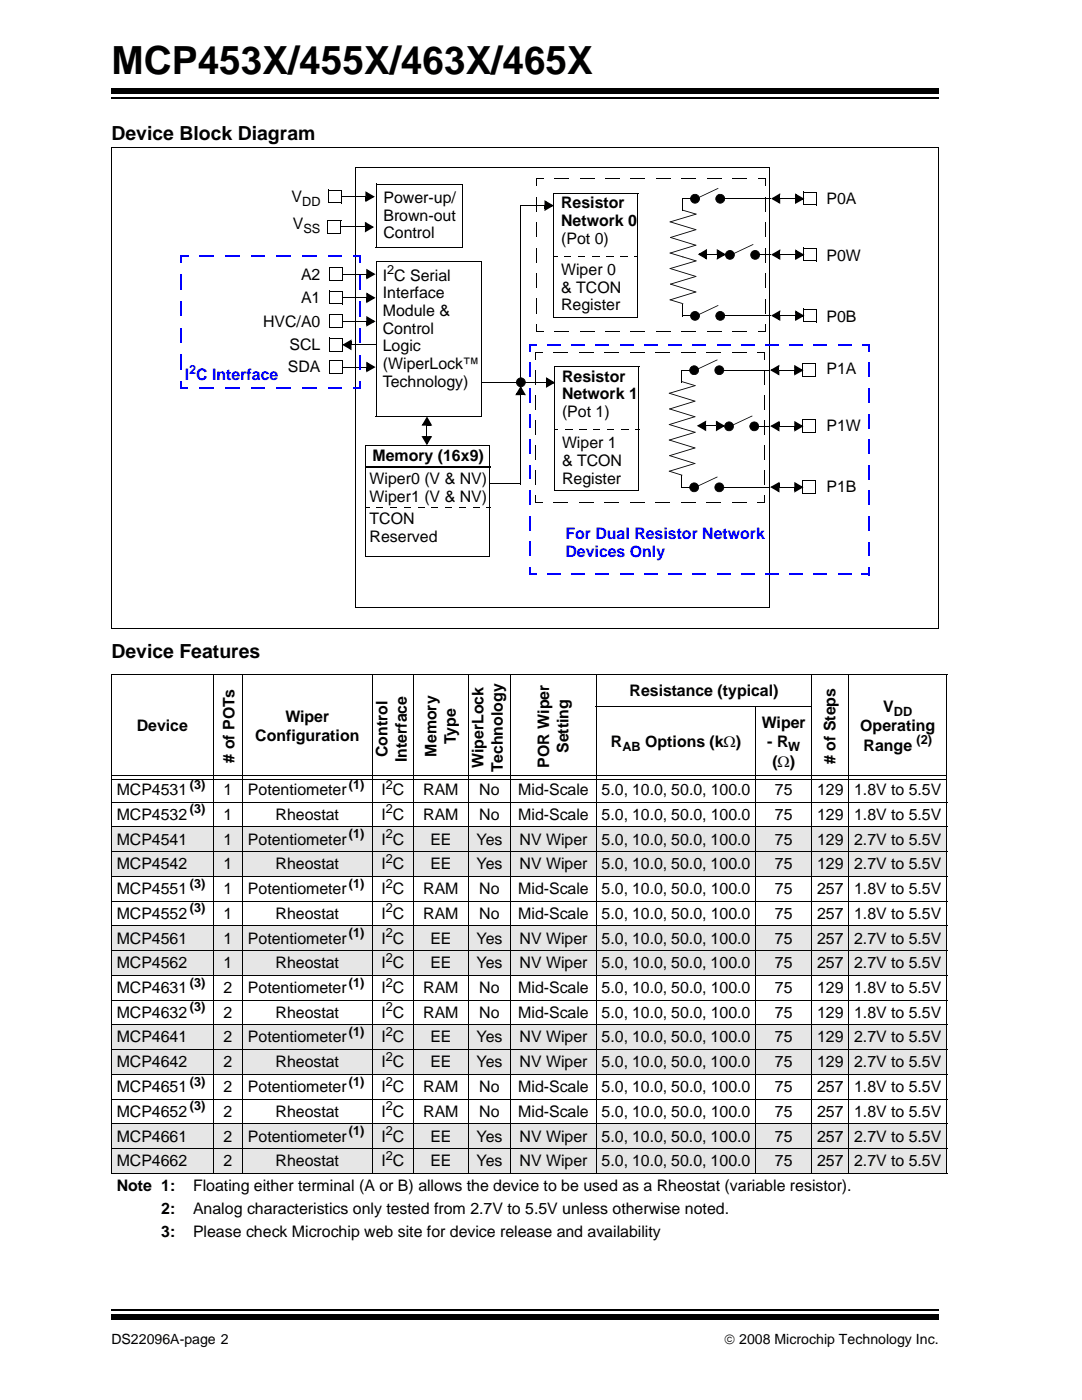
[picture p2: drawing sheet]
<svg xmlns="http://www.w3.org/2000/svg" width="216mm" height="279mm" viewBox="0 0 216 279" stroke-linecap="round" stroke-linejoin="round" font-family="sans-serif">
<defs><g id="words">
<text font-size="7.7" x="22.2" y="14.7">MCP453X/455X/463X/465X</text>
<g font-size="3.9">
<text x="22.2" y="28">Device Block Diagram</text>
<text x="22.2" y="131.3">Device Features</text>
</g>
<g font-size="3.2">
<text x="58.2" y="40.3">V</text>
<text x="76.5" y="40.5">Power-up/</text>
<text x="112" y="41.6">Resistor</text>
<text x="164.9" y="40.7">P0A</text>
<text x="58.5" y="45.6">V</text>
<text x="76.5" y="44">Brown-out</text>
<text x="76.5" y="47.6">Control</text>
<text x="112" y="45.1">Network 0</text>
<text x="112" y="48.7">(Pot 0)</text>
<text x="164.9" y="52.1">P0W</text>
<text x="60.1" y="55.8">A2</text>
<text x="76.4" y="56">I C Serial</text>
<text x="76.4" y="59.5">Interface</text>
<text x="112" y="54.8">Wiper 0</text>
<text x="112" y="58.4">&amp; TCON</text>
<text x="52.5" y="65.2">HVC/A0</text>
<text x="60.1" y="60.5">A1</text>
<text x="76.4" y="63.1">Module &amp;</text>
<text x="112" y="61.9">Register</text>
<text x="164.9" y="64.2">P0B</text>
<text x="57.8" y="69.9">SCL</text>
<text x="76.4" y="66.6">Control</text>
<text x="76.4" y="70.1">Logic</text>
<text x="57.4" y="74.3">SDA</text>
<text x="76.4" y="73.7">(WiperLock™</text>
<text x="76.4" y="77.2">Technology)</text>
<text x="112.1" y="76.2">Resistor</text>
<text x="164.9" y="74.7">P1A</text>
<text x="112.1" y="79.7">Network 1</text>
<text x="112.1" y="83.2">(Pot 1)</text>
<text x="112.1" y="89.4">Wiper 1</text>
<text x="164.9" y="86.1">P1W</text>
<text x="74.3" y="91.9">Memory (16x9)</text>
<text x="112.1" y="93">&amp; TCON</text>
<text x="73.7" y="96.7">Wiper0 (V &amp; NV)</text>
<text x="73.7" y="100.2">Wiper1 (V &amp; NV)</text>
<text x="112.1" y="96.5">Register</text>
<text x="164.9" y="98.2">P1B</text>
<text x="73.7" y="104.6">TCON</text>
<text x="73.7" y="108.2">Reserved</text>
<text x="125.6" y="138.9">Resistance (typical)</text>
<text x="176.3" y="142.1">V</text>
<text x="27.3" y="146">Device</text>
<text x="50.9" y="147.9">Configuration</text>
<text x="56.9" y="144">Wiper</text>
<text x="91" y="148.5" transform="rotate(-90 91 148.5)">Type</text>
<text x="121.9" y="149.1">R</text>
<text x="128.7" y="149.1">Options (kΩ)</text>
<text x="152" y="145.3">Wiper</text>
<text x="153.1" y="149.1">- R</text>
<text x="171.7" y="146">Operating</text>
<text x="172.3" y="149.8">Range</text>
<text x="46.8" y="152.2" transform="rotate(-90 46.8 152.2)"># of POTs</text>
<text x="77.3" y="151.1" transform="rotate(-90 77.3 151.1)">Control</text>
<text x="81.2" y="152.1" transform="rotate(-90 81.2 152.1)">Interface</text>
<text x="87.1" y="151" transform="rotate(-90 87.1 151)">Memory</text>
<text x="96.5" y="153.3" transform="rotate(-90 96.5 153.3)">WiperLock</text>
<text x="100.4" y="154" transform="rotate(-90 100.4 154)">Technology</text>
<text x="109.6" y="153.2" transform="rotate(-90 109.6 153.2)">POR Wiper</text>
<text x="113.5" y="150.3" transform="rotate(-90 113.5 150.3)">Setting</text>
<text x="154.1" y="153">(Ω)</text>
<text x="166.7" y="152.4" transform="rotate(-90 166.7 152.4)"># of Steps</text>
<text x="23.3" y="158.7">MCP4531</text>
<text x="44.6" y="158.7">1</text>
<text x="49.5" y="158.7">Potentiometer</text>
<text x="76.1" y="158.7">I C</text>
<text x="84.5" y="158.7">RAM</text>
<text x="95.6" y="158.7">No</text>
<text x="103.4" y="158.7">Mid-Scale</text>
<text x="120" y="158.7">5.0, 10.0, 50.0, 100.0</text>
<text x="154.6" y="158.7">75</text>
<text x="163" y="158.7">129 1.8V to 5.5V</text>
<text x="23.3" y="163.6">MCP4532</text>
<text x="44.6" y="163.6">1</text>
<text x="55" y="163.6">Rheostat</text>
<text x="76.1" y="163.6">I C</text>
<text x="84.5" y="163.6">RAM</text>
<text x="95.6" y="163.6">No</text>
<text x="103.4" y="163.6">Mid-Scale</text>
<text x="120" y="163.6">5.0, 10.0, 50.0, 100.0</text>
<text x="154.6" y="163.6">75</text>
<text x="163" y="163.6">129 1.8V to 5.5V</text>
<text x="23.3" y="168.6">MCP4541</text>
<text x="23.3" y="173.5">MCP4542</text>
<text x="44.6" y="168.6">1</text>
<text x="44.6" y="173.5">1</text>
<text x="49.5" y="168.6">Potentiometer</text>
<text x="55" y="173.5">Rheostat</text>
<text x="76.1" y="168.6">I C</text>
<text x="76.1" y="173.5">I C</text>
<text x="85.9" y="168.6">EE</text>
<text x="85.9" y="173.5">EE</text>
<text x="95.1" y="168.6">Yes</text>
<text x="95.1" y="173.5">Yes</text>
<text x="103.7" y="168.6">NV Wiper</text>
<text x="103.7" y="173.5">NV Wiper</text>
<text x="120" y="168.6">5.0, 10.0, 50.0, 100.0</text>
<text x="120" y="173.5">5.0, 10.0, 50.0, 100.0</text>
<text x="154.6" y="168.6">75</text>
<text x="154.6" y="173.5">75</text>
<text x="163" y="168.6">129</text>
<text x="163" y="173.5">129</text>
<text x="170.4" y="168.6">2.7V to 5.5V</text>
<text x="170.4" y="173.5">2.7V to 5.5V</text>
<text x="23.3" y="178.4">MCP4551</text>
<text x="44.6" y="178.4">1</text>
<text x="49.5" y="178.4">Potentiometer</text>
<text x="76.1" y="178.4">I C</text>
<text x="84.5" y="178.4">RAM</text>
<text x="95.6" y="178.4">No</text>
<text x="103.4" y="178.4">Mid-Scale</text>
<text x="120" y="178.4">5.0, 10.0, 50.0, 100.0</text>
<text x="154.6" y="178.4">75</text>
<text x="163" y="178.4">257 1.8V to 5.5V</text>
<text x="23.3" y="183.4">MCP4552</text>
<text x="44.6" y="183.4">1</text>
<text x="55" y="183.4">Rheostat</text>
<text x="76.1" y="183.4">I C</text>
<text x="84.5" y="183.4">RAM</text>
<text x="95.6" y="183.4">No</text>
<text x="103.4" y="183.4">Mid-Scale</text>
<text x="120" y="183.4">5.0, 10.0, 50.0, 100.0</text>
<text x="154.6" y="183.4">75</text>
<text x="163" y="183.4">257 1.8V to 5.5V</text>
<text x="23.3" y="188.3">MCP4561</text>
<text x="44.6" y="188.3">1</text>
<text x="49.5" y="188.3">Potentiometer</text>
<text x="76.1" y="188.3">I C</text>
<text x="85.9" y="188.3">EE</text>
<text x="95.1" y="188.3">Yes</text>
<text x="103.7" y="188.3">NV Wiper</text>
<text x="120" y="188.3">5.0, 10.0, 50.0, 100.0</text>
<text x="154.6" y="188.3">75</text>
<text x="163" y="188.3">257</text>
<text x="170.4" y="188.3">2.7V to 5.5V</text>
<text x="23.3" y="193.2">MCP4562</text>
<text x="44.6" y="193.2">1</text>
<text x="55" y="193.2">Rheostat</text>
<text x="76.1" y="193.2">I C</text>
<text x="85.9" y="193.2">EE</text>
<text x="95.1" y="193.2">Yes</text>
<text x="103.7" y="193.2">NV Wiper</text>
<text x="120" y="193.2">5.0, 10.0, 50.0, 100.0</text>
<text x="154.6" y="193.2">75</text>
<text x="163" y="193.2">257</text>
<text x="170.4" y="193.2">2.7V to 5.5V</text>
<text x="23.3" y="198.2">MCP4631</text>
<text x="23.3" y="203.1">MCP4632</text>
<text x="44.6" y="198.2">2</text>
<text x="44.6" y="203.1">2</text>
<text x="49.5" y="198.2">Potentiometer</text>
<text x="55" y="203.1">Rheostat</text>
<text x="76.1" y="203.1">I C</text>
<text x="76.1" y="198.2">I C</text>
<text x="84.5" y="198.2">RAM</text>
<text x="84.5" y="203.1">RAM</text>
<text x="95.6" y="198.2">No</text>
<text x="95.6" y="203.1">No</text>
<text x="103.4" y="198.2">Mid-Scale</text>
<text x="103.4" y="203.1">Mid-Scale</text>
<text x="120" y="198.2">5.0, 10.0, 50.0, 100.0</text>
<text x="120" y="203.1">5.0, 10.0, 50.0, 100.0</text>
<text x="154.6" y="198.2">75</text>
<text x="154.6" y="203.1">75</text>
<text x="163" y="198.2">129 1.8V to 5.5V</text>
<text x="163" y="203.1">129 1.8V to 5.5V</text>
<text x="23.3" y="208">MCP4641</text>
<text x="44.6" y="208">2</text>
<text x="49.5" y="208">Potentiometer</text>
<text x="76.1" y="208">I C</text>
<text x="85.9" y="208">EE</text>
<text x="95.1" y="208">Yes</text>
<text x="103.7" y="208">NV Wiper</text>
<text x="120" y="208">5.0, 10.0, 50.0, 100.0</text>
<text x="154.6" y="208">75</text>
<text x="163" y="208">129</text>
<text x="170.4" y="208">2.7V to 5.5V</text>
<text x="23.3" y="213">MCP4642</text>
<text x="44.6" y="213">2</text>
<text x="55" y="213">Rheostat</text>
<text x="76.1" y="213">I C</text>
<text x="85.9" y="213">EE</text>
<text x="95.1" y="213">Yes</text>
<text x="103.7" y="213">NV Wiper</text>
<text x="120" y="213">5.0, 10.0, 50.0, 100.0</text>
<text x="154.6" y="213">75</text>
<text x="163" y="213">129</text>
<text x="170.4" y="213">2.7V to 5.5V</text>
<text x="23.3" y="217.9">MCP4651</text>
<text x="44.6" y="217.9">2</text>
<text x="49.5" y="217.9">Potentiometer</text>
<text x="76.1" y="217.9">I C</text>
<text x="84.5" y="217.9">RAM</text>
<text x="95.6" y="217.9">No</text>
<text x="103.4" y="217.9">Mid-Scale</text>
<text x="120" y="217.9">5.0, 10.0, 50.0, 100.0</text>
<text x="154.6" y="217.9">75</text>
<text x="163" y="217.9">257 1.8V to 5.5V</text>
<text x="23.3" y="222.9">MCP4652</text>
<text x="23.3" y="227.8">MCP4661</text>
<text x="44.6" y="227.8">2</text>
<text x="44.6" y="222.9">2</text>
<text x="49.5" y="227.8">Potentiometer</text>
<text x="55" y="222.9">Rheostat</text>
<text x="76.1" y="222.9">I C</text>
<text x="76.1" y="227.8">I C</text>
<text x="84.5" y="222.9">RAM</text>
<text x="85.9" y="227.8">EE</text>
<text x="95.1" y="227.8">Yes</text>
<text x="95.6" y="222.9">No</text>
<text x="103.4" y="222.9">Mid-Scale</text>
<text x="103.7" y="227.8">NV Wiper</text>
<text x="120" y="222.9">5.0, 10.0, 50.0, 100.0</text>
<text x="120" y="227.8">5.0, 10.0, 50.0, 100.0</text>
<text x="154.6" y="227.8">75</text>
<text x="154.6" y="222.9">75</text>
<text x="163" y="227.8">257</text>
<text x="163" y="222.9">257 1.8V to 5.5V</text>
<text x="170.4" y="227.8">2.7V to 5.5V</text>
<text x="23.3" y="232.7">MCP4662</text>
<text x="44.6" y="232.7">2</text>
<text x="55" y="232.7">Rheostat</text>
<text x="76.1" y="232.7">I C</text>
<text x="85.9" y="232.7">EE</text>
<text x="95.1" y="232.7">Yes</text>
<text x="103.7" y="232.7">NV Wiper</text>
<text x="120" y="232.7">5.0, 10.0, 50.0, 100.0</text>
<text x="154.6" y="232.7">75</text>
<text x="163" y="232.7">257</text>
<text x="170.4" y="232.7">2.7V to 5.5V</text>
<text x="23.3" y="237.7">Note 1:</text>
<text x="38.5" y="237.7">Floating either terminal (A or B) allows the device to be used as a Rheostat (variable resistor).</text>
<text x="32.2" y="242.3">2:</text>
<text x="38.5" y="242.3">Analog characteristics only tested from 2.7V to 5.5V unless otherwise noted.</text>
<text x="32.2" y="246.9">3:</text>
<text x="38.5" y="246.9">Please check Microchip web site for device release and availability</text>
</g>
<g font-size="3.2" fill="#00f">
<text x="36.9" y="75.8">I C Interface</text>
<text x="112.8" y="107.6">For Dual Resistor Network</text>
<text x="112.8" y="111.1">Devices Only</text>
</g>
<g font-size="2.8">
<text x="22.2" y="268.1">DS22096A-page 2</text>
<text x="144.5" y="268.1">© 2008 Microchip Technology Inc.</text>
</g>
<g font-size="2.5">
<text x="60.3" y="41.1">DD</text>
<text x="60.6" y="46.4">SS</text>
<text x="77.3" y="54.7">2</text>
<text x="178.4" y="142.9">DD</text>
<text x="124.2" y="149.9">AB</text>
<text x="157.3" y="149.9">W</text>
<text x="182.9" y="148.6">(2)</text>
<text x="37.9" y="157.4">(3)</text>
<text x="69.6" y="157.4">(1)</text>
<text x="77" y="157.4">2</text>
<text x="37.9" y="162.3">(3)</text>
<text x="69.6" y="167.3">(1)</text>
<text x="77" y="162.3">2</text>
<text x="77" y="167.3">2</text>
<text x="77" y="172.2">2</text>
<text x="37.9" y="177.1">(3)</text>
<text x="69.6" y="177.1">(1)</text>
<text x="77" y="177.1">2</text>
<text x="37.9" y="182.1">(3)</text>
<text x="77" y="182.1">2</text>
<text x="69.6" y="187">(1)</text>
<text x="77" y="187">2</text>
<text x="77" y="192">2</text>
<text x="37.9" y="196.9">(3)</text>
<text x="69.6" y="196.9">(1)</text>
<text x="77" y="196.9">2</text>
<text x="37.9" y="201.8">(3)</text>
<text x="77" y="201.8">2</text>
<text x="69.6" y="206.8">(1)</text>
<text x="77" y="206.8">2</text>
<text x="77" y="211.7">2</text>
<text x="37.9" y="216.7">(3)</text>
<text x="37.9" y="221.6">(3)</text>
<text x="69.6" y="216.7">(1)</text>
<text x="77" y="216.7">2</text>
<text x="77" y="221.6">2</text>
<text x="69.6" y="226.5">(1)</text>
<text x="77" y="226.5">2</text>
<text x="77" y="231.5">2</text>
</g>
<text font-size="2.5" fill="#00f" x="37.7" y="74.5">2</text>
</g></defs>
<path d="M22.2 19.6h165.1" fill="none" stroke="#000" stroke-width=".36"/>
<path d="M22.2 17.7h165.1v1h-165.1z" fill="#000"/>
<path d="M22.2 260.3h165.1v6h-165.1z" fill="#fff"/>
<path d="M22.2 261.4h165.1" fill="none" stroke="#000" stroke-width=".36"/>
<path d="M22.2 262.4h165.1v1h-165.1z" fill="#000"/>
<g fill="#e6e6e6">
<path d="M22.2 165h20.4v4.9h-20.4z"/>
<path d="M42.6 165h5.8v4.9h-5.8z"/>
<path d="M48.4 165h25.9v4.9h-25.9z"/>
<path d="M74.3 165h8.2v4.9h-8.2z"/>
<path d="M82.5 165h10.9v4.9h-10.9z"/>
<path d="M93.4 165h8.5v4.9h-8.5z"/>
<path d="M101.9 165h17.1v4.9h-17.1z"/>
<path d="M119 165h31.8v4.9h-31.8z"/>
<path d="M150.8 165h11.2v4.9h-11.2z"/>
<path d="M162 165h7.4v4.9h-7.4z"/>
<path d="M169.4 165h19.5v4.9h-19.5z"/>
<path d="M22.2 169.9h20.4v5h-20.4z"/>
<path d="M42.6 169.9h5.8v5h-5.8z"/>
<path d="M48.4 169.9h25.9v5h-25.9z"/>
<path d="M74.3 169.9h8.2v5h-8.2z"/>
<path d="M82.5 169.9h10.9v5h-10.9z"/>
<path d="M93.4 169.9h8.5v5h-8.5z"/>
<path d="M101.9 169.9h17.1v5h-17.1z"/>
<path d="M119 169.9h31.8v5h-31.8z"/>
<path d="M150.8 169.9h11.2v5h-11.2z"/>
<path d="M162 169.9h7.4v5h-7.4z"/>
<path d="M169.4 169.9h19.5v5h-19.5z"/>
<path d="M22.2 184.8h20.4v4.9h-20.4z"/>
<path d="M42.6 184.8h5.8v4.9h-5.8z"/>
<path d="M48.4 184.8h25.9v4.9h-25.9z"/>
<path d="M74.3 184.8h8.2v4.9h-8.2z"/>
<path d="M82.5 184.8h10.9v4.9h-10.9z"/>
<path d="M93.4 184.8h8.5v4.9h-8.5z"/>
<path d="M101.9 184.8h17.1v4.9h-17.1z"/>
<path d="M119 184.8h31.8v4.9h-31.8z"/>
<path d="M150.8 184.8h11.2v4.9h-11.2z"/>
<path d="M162 184.8h7.4v4.9h-7.4z"/>
<path d="M169.4 184.8h19.5v4.9h-19.5z"/>
<path d="M22.2 189.7h20.4v4.9h-20.4z"/>
<path d="M42.6 189.7h5.8v4.9h-5.8z"/>
<path d="M48.4 189.7h25.9v4.9h-25.9z"/>
<path d="M74.3 189.7h8.2v4.9h-8.2z"/>
<path d="M82.5 189.7h10.9v4.9h-10.9z"/>
<path d="M93.4 189.7h8.5v4.9h-8.5z"/>
<path d="M101.9 189.7h17.1v4.9h-17.1z"/>
<path d="M119 189.7h31.8v4.9h-31.8z"/>
<path d="M150.8 189.7h11.2v4.9h-11.2z"/>
<path d="M162 189.7h7.4v4.9h-7.4z"/>
<path d="M169.4 189.7h19.5v4.9h-19.5z"/>
<path d="M22.2 204.5h20.4v5h-20.4z"/>
<path d="M42.6 204.5h5.8v5h-5.8z"/>
<path d="M48.4 204.5h25.9v5h-25.9z"/>
<path d="M74.3 204.5h8.2v5h-8.2z"/>
<path d="M82.5 204.5h10.9v5h-10.9z"/>
<path d="M93.4 204.5h8.5v5h-8.5z"/>
<path d="M101.9 204.5h17.1v5h-17.1z"/>
<path d="M119 204.5h31.8v5h-31.8z"/>
<path d="M150.8 204.5h11.2v5h-11.2z"/>
<path d="M162 204.5h7.4v5h-7.4z"/>
<path d="M169.4 204.5h19.5v5h-19.5z"/>
<path d="M22.2 209.5h20.4v4.9h-20.4z"/>
<path d="M42.6 209.5h5.8v4.9h-5.8z"/>
<path d="M48.4 209.5h25.9v4.9h-25.9z"/>
<path d="M74.3 209.5h8.2v4.9h-8.2z"/>
<path d="M82.5 209.5h10.9v4.9h-10.9z"/>
<path d="M93.4 209.5h8.5v4.9h-8.5z"/>
<path d="M101.9 209.5h17.1v4.9h-17.1z"/>
<path d="M119 209.5h31.8v4.9h-31.8z"/>
<path d="M150.8 209.5h11.2v4.9h-11.2z"/>
<path d="M162 209.5h7.4v4.9h-7.4z"/>
<path d="M169.4 209.5h19.5v4.9h-19.5z"/>
<path d="M22.2 224.3h20.4v4.9h-20.4z"/>
<path d="M42.6 224.3h5.8v4.9h-5.8z"/>
<path d="M48.4 224.3h25.9v4.9h-25.9z"/>
<path d="M74.3 224.3h8.2v4.9h-8.2z"/>
<path d="M82.5 224.3h10.9v4.9h-10.9z"/>
<path d="M93.4 224.3h8.5v4.9h-8.5z"/>
<path d="M101.9 224.3h17.1v4.9h-17.1z"/>
<path d="M119 224.3h31.8v4.9h-31.8z"/>
<path d="M150.8 224.3h11.2v4.9h-11.2z"/>
<path d="M162 224.3h7.4v4.9h-7.4z"/>
<path d="M169.4 224.3h19.5v4.9h-19.5z"/>
<path d="M22.2 229.2h20.4v5h-20.4z"/>
<path d="M42.6 229.2h5.8v5h-5.8z"/>
<path d="M48.4 229.2h25.9v5h-25.9z"/>
<path d="M74.3 229.2h8.2v5h-8.2z"/>
<path d="M82.5 229.2h10.9v5h-10.9z"/>
<path d="M93.4 229.2h8.5v5h-8.5z"/>
<path d="M101.9 229.2h17.1v5h-17.1z"/>
<path d="M119 229.2h31.8v5h-31.8z"/>
<path d="M150.8 229.2h11.2v5h-11.2z"/>
<path d="M162 229.2h7.4v5h-7.4z"/>
<path d="M169.4 229.2h19.5v5h-19.5z"/>
</g>
<g fill="none" stroke="#000" stroke-width=".2">
<path d="M70.8 33.4v87.9M70.8 33.5h82.8M75 36.7h17.3M75 36.7v12.6M92.2 36.7v12.7M153.5 33.5v87.8M75 49.3h17.2M22.1 134.7h166.9M22.2 134.8v99.3M42.6 134.6v99.7M48.4 134.6v99.7M70.8 121.3h82.7"/>
<path d="M74.3 134.6v99.7M82.5 134.6v99.7M93.4 134.6v99.7M101.9 134.6v99.7M119 134.6v99.7M162 134.6v99.7M169.4 134.6v99.7M188.9 134.8v99.3M22.3 154.7h166.5M22.3 155.6h166.5M118.9 141h43.2M150.8 140.9v93.4"/>
<path d="M22.1 160.1h166.9M22.1 165h166.9M22.1 169.9h166.9M22.1 174.9h166.9M22.1 179.8h166.9M22.1 184.8h166.9M22.1 189.7h166.9M22.1 194.6h166.9M22.1 199.6h166.9M22.1 204.5h166.9M22.1 209.5h166.9M22.1 214.4h166.9"/>
<path d="M22.1 219.4h166.9M22.1 224.3h166.9M22.1 229.2h166.9M22.1 234.2h166.9"/>
</g>
<path d="M65.6 37.9h2.5v2.6h-2.5z" fill="#fff"/>
<path d="M65.6 37.8v2.7M65.6 37.9h2.6M68.1 39.2h4.9M68.1 37.9v2.7M65.5 40.5h2.6" fill="none" stroke="#000" stroke-width=".2"/>
<path d="M72.9 38.2l1.9 1-1.9 1.1 .1-.4 1.3-.8 .2 .3-1.5-.7 .2-.4 .1 .9h-.4zM72.9 39.2h.4v.8h-.4z" fill="#000"/>
<path d="M73.1 38.5l1.3 .7-1.3 .8z" fill="#000"/>
<path d="M65.4 44h2.6v2.5h-2.6z" fill="#fff"/>
<g fill="none" stroke="#000" stroke-width=".2">
<path d="M110.5 38.5v24.8M110.5 38.6h16.9M127.3 38.6v24.8M65.4 46.5h2.6M65.4 43.9v2.6M65.4 44h2.7M67.9 45.3h5M68 44v2.6M75 52.3h21.1M75 52.2v30.9M96 52.3v30.9M103.8 41h4.9"/>
<path d="M103.9 40.9v37.2M96.2 76.3h12.8M110.4 63.3h16.9M110.7 73.2h16.9M110.7 73.1v24.8M127.5 73.2v24.7M75 83.1h21M110.6 97.9h16.9"/>
</g>
<g fill="#000">
<path d="M72.8 44.3l1.8 1-1.8 1.1 .1-.5 1.3-.8 .2 .4-1.5-.8 .2-.3 .1 .9h-.4zM72.8 45.3h.4v.8h-.4zM108.6 39.9l1.9 1.1-1.9 1.1 .1-.5 1.3-.7 .2 .3-1.5-.8 .2-.3 .1 .9h-.4zM108.6 41h.4v.8h-.4zM110.4 51.1h.9v.1h-.9zM112.6 51.1h1.4v.1h-1.4zM115.4 51.1h1.4v.1h-1.4zM118.2 51.1h1.4v.1h-1.4zM121 51.1h1.4v.1h-1.4zM123.8 51.1h1.4v.1h-1.4zM126.6 51.1h.8v.1h-.8zM96.1 76.3l.1 .1z"/>
<path d="M103.1 75.7a.98 .98 0 0 1 1.1-.3 .98 .98 0 0 1 .7 .9h-.2l-.1-.5-.2-.2-.5-.1-.6 .4-.2 .4 .3 .6 .5 .2 .6-.2 .2-.6h.2a.97 .97 0 0 1-1.3 .9 .97 .97 0 0 1-.5-1.5zM104.7 76.3h.2zM108.9 75.3l1.9 1-1.9 1.1 .1-.5 1.3-.7 .2 .3-1.5-.7 .2-.4 .1 .9h-.4zM108.9 76.3h.4v.8h-.4zM110.6 85.6h.8v.2h-.8zM112.8 85.6h1.4v.2h-1.4zM115.6 85.6h1.4v.2h-1.4zM118.4 85.6h1.4v.2h-1.4zM121.2 85.6h1.4v.2h-1.4zM124 85.6h1.4v.2h-1.4zM126.8 85.6h.8v.2h-.8z"/>
</g>
<g fill="#000">
<path d="M73 44.6l1.3 .7-1.3 .8zM108.8 40.3l1.3 .7-1.3 .8zM109.1 75.6l1.3 .7-1.3 .8z"/>
<circle cx="103.9" cy="76.3" r=".88"/>
</g>
<path d="M65.7 53.4h2.6v2.5h-2.6z" fill="#fff"/>
<path d="M65.7 55.9h2.6M65.7 53.3v2.6M65.7 53.4h2.7M68.2 54.7h5M68.3 53.4v2.6" fill="none" stroke="#000" stroke-width=".2"/>
<path d="M73.1 53.6l1.9 1.1-1.9 1.1 .1-.5 1.3-.7 .2 .3-1.5-.8 .2-.3v.9h-.3zM73.1 54.7h.3v.8h-.3z" fill="#000"/>
<path d="M73.3 54l1.3 .7-1.3 .8z" fill="#000"/>
<path d="M65.7 58.1h2.6v2.5h-2.6z" fill="#fff"/>
<path d="M65.7 58v2.6M65.7 58.1h2.7M68.2 59.4h5M68.3 58.1v2.6M65.7 60.6h2.6" fill="none" stroke="#000" stroke-width=".2"/>
<path d="M73.1 58.4l1.8 1-1.8 1.1 .1-.5 1.3-.7 .2 .3-1.5-.8 .1-.3 .1 .9h-.3zM73.1 59.4h.3v.8h-.3z" fill="#000"/>
<path d="M73.3 58.7l1.3 .7-1.3 .8z" fill="#000"/>
<path d="M65.7 62.8h2.6v2.5h-2.6z" fill="#fff"/>
<path d="M65.7 65.3h2.6M65.7 62.7v2.6M65.7 62.8h2.7M68.2 64.1h5M68.3 62.8v2.6" fill="none" stroke="#000" stroke-width=".2"/>
<path d="M73.1 63.1l1.9 1-1.9 1.1 .1-.5 1.3-.7 .2 .3-1.5-.8 .2-.3v.9h-.3zM73.1 64.1h.3v.8h-.3z" fill="#000"/>
<path d="M73.3 63.4l1.3 .7-1.3 .8z" fill="#000"/>
<path d="M65.7 67.5h2.6v2.6h-2.6z" fill="#fff"/>
<path d="M65.7 70.1h2.6M65.7 67.4v2.7M65.7 67.5h2.7M68.3 67.5v2.6M70.1 68.8h4.9" fill="none" stroke="#000" stroke-width=".2"/>
<path d="M69.8 68.1h.3v.7h-.3zM68.3 68.8l1.8-1.1v.5l-1.4 .8-.1-.3 1.5 .7-.2 .3-.1-.9h.3v1.1z" fill="#000"/>
<path d="M68.7 68.8l1.3-.7v1.5z" fill="#000"/>
<path d="M65.7 71.9h2.6v2.6h-2.6z" fill="#fff"/>
<path d="M65.7 74.5h2.6M65.7 71.8v2.7M65.7 71.9h2.7M68.2 73.3h5M68.3 71.9v2.6M103.9 78.8v17.8M73 88.8v22.3M73 88.9h24.8M85.2 84.9v2.2M97.7 96.5h6.3M97.7 88.9v22.3M72.9 111.1h24.8" fill="none" stroke="#000" stroke-width=".2"/>
<g fill="#000">
<path d="M73.1 72.2l1.9 1.1-1.9 1 .1-.4 1.3-.8 .2 .3-1.5-.7 .2-.4v1h-.3zM73.1 73.3h.3v.7h-.3zM103.9 77l1 1.9-.4-.1-.8-1.3 .4-.2-.8 1.5-.3-.2 .9-.1v.4h-1.1zM103.9 78.5h.7v.4h-.7zM84.4 87h.8v.4h-.8zM85.2 83.1l1.1 1.8h-.5l-.8-1.3 .4-.2-.8 1.5-.3-.2 .9-.1v.3h-1.1zM85.2 84.6h.7v.3h-.7zM84.1 87l.5 .1 .7 1.3-.3 .2 .8-1.5 .3 .2-.9 .1v-.4h1l-1 1.9zM73 101.2h.7v.1h-.7zM75.1 101.2h1.4v.1h-1.4zM77.9 101.2h1.3v.1h-1.3zM80.6 101.2h1.4v.1h-1.4z"/>
<path d="M83.3 101.2h1.4v.1h-1.4zM86.1 101.2h1.3v.1h-1.3zM88.8 101.2h1.4v.1h-1.4zM91.6 101.2h1.3v.1h-1.3zM94.3 101.2h1.4v.1h-1.4zM97 101.2h.8v.1h-.8z"/>
</g>
<path d="M73.3 72.5l1.3 .8-1.3 .7zM103.9 77.4l.7 1.3h-1.5zM85.2 83.5l.7 1.3h-1.5zM84.4 87.2h1.5l-.7 1.3z" fill="#000"/>
<path d="M72.8 93.3h25.1" fill="none" stroke="#000" stroke-width=".36"/>
<path d="M160.2 72.6h2.5v2.5h-2.5z" fill="#fff"/>
<path d="M155.4 73.9h3.2M160.1 75.1h2.6M160.2 72.6h2.6M160.2 72.5v2.6M162.7 72.6v2.6" fill="none" stroke="#000" stroke-width=".2"/>
<path d="M155.2 73.1h.3v.8h-.3zM153.7 73.9l1.8-1.1-.1 .5-1.3 .7-.2-.3 1.5 .8-.1 .3-.1-.9h.3v1zM158.5 72.8l1.8 1.1-1.8 1.1 .1-.5 1.3-.8 .1 .4-1.4-.8 .2-.3v.9h-.3zM158.5 73.9h.3v.7h-.3z" fill="#000"/>
<path d="M154 73.9l1.3-.8v1.5zM158.6 73.1l1.4 .8-1.4 .7z" fill="#000"/>
<path d="M160.2 83.7h2.6v2.6h-2.6z" fill="#fff"/>
<g fill="none" stroke="#000" stroke-width=".2">
<path d="M136 73.9h2.6M136.1 73.9v2.4M144.1 73.9h9.5M136 97.2h2.6M136.1 95v2.4M140.8 85h2.1M144.1 97.2h9.5M151.1 85.1h2.5M155.5 85h3.1M160.1 86.3h2.7M160.2 83.7v2.6M160.2 83.7h2.6"/>
<path d="M162.8 83.7v2.7"/>
</g>
<g fill="#000">
<path d="M133.5 78.4l.1 .2zM133.5 78.4v.2zM133.6 78.4l5.1 1.6-.1 .1-5.1-1.5zM136 76.1v.1zM136.1 76.1l2.6 .8-.1 .1-2.6-.8zM138.4 74l.1 .1zM138.4 73.9l4.7-2.1v.1l-4.6 2.2zM138.7 76.9v.1zM138.7 80v.2zM138.7 76.9l.1 .1zM133.5 78.4l5.2-1.5v.1l-5.1 1.6zM138 73.1a.96 .96 0 0 1 1.4 .6l.1 .2h-.2l-.2-.6-.6-.2-.6 .2-.2 .6 .2 .6 .6 .2 .5-.2 .3-.6h.2a.95 .95 0 0 1-1.5 .8 .94 .94 0 0 1 0-1.6z"/>
<path d="M139.3 73.9h.2zM143.1 71.8l.1 .1zM142.9 73.2l.3-.2a.98 .98 0 0 1 1.3 .9h-.2l-.3-.7-.5-.1-.5 .2-.3 .6 .3 .6 .6 .2 .4-.2 .3-.6h.2a.96 .96 0 0 1-1.4 .9 .96 .96 0 0 1-.2-1.6zM144.3 73.9h.2zM133.5 84.7l.1 .1zM133.5 84.6v.2zM133.6 84.6l2.5 .8-.1 .2-2.5-.8zM133.5 87.8l.1 .1zM133.5 87.7v.2zM133.6 87.7l5.1 1.6-.1 .2-5.1-1.6zM133.5 94l.1 .1zM133.5 93.9v.2z"/>
<path d="M133.6 94l2.5 .7-.1 .2-2.5-.8zM133.5 81.6l.1 .1zM133.6 81.5v.2zM133.6 81.5l5.1 1.6-.1 .1-5-1.5zM133.5 90.9l.1 .1zM133.6 90.8v.2zM133.6 90.8l5.1 1.6-.1 .2-5-1.6zM136.1 85.4v.2zM136 85.4v.2zM136.1 85.4l2.6 .8-.1 .1-2.6-.7zM136.1 94.7v.2zM138.4 97.3l.1 .2z"/>
<path d="M138.4 97.3l4.7-2.2v.2l-4.6 2.2zM138.6 80l.1 .1zM133.6 81.5l5-1.5 .1 .2-5.1 1.5zM138.7 83.1v.2zM138.6 83.1l.1 .1zM133.5 84.6l5.1-1.5 .1 .1-5.1 1.6zM138.7 86.2v.2zM138.7 89.3v.2zM138.6 89.3l.1 .2zM133.6 90.8l5-1.5 .1 .2-5.1 1.5zM138.7 92.4v.2zM138.6 92.4l.1 .2z"/>
<path d="M133.5 94l5.1-1.6 .1 .2-5.1 1.5zM138.7 86.2l.1 .1zM133.5 87.7l5.2-1.5v.2l-5.1 1.5zM138 96.4a.96 .96 0 0 1 1.4 .6l.1 .3h-.2l-.2-.6-.6-.2-.6 .2-.2 .6 .1 .4 .6 .4 .7-.3 .2-.5h.2l-.1 .3a.97 .97 0 0 1-1.5 .4 .97 .97 0 0 1 .1-1.6zM139.3 97.3h.2zM140.5 84.2h.4v.8h-.4zM139 85l1.9-1.1-.1 .5-1.3 .7-.2-.3 1.5 .8-.2 .3-.1-.9h.4v1.1zM142.9 83.9l1.8 1.1-1.8 1.1v-.5l1.3-.8 .2 .4-1.5-.8 .2-.3 .1 .9h-.3zM142.9 85h.3v.7h-.3zM143.1 95.1l.1 .2zM142.9 96.5l.3-.1a.98 .98 0 0 1 1.3 .9h-.2l-.3-.7-.5-.1-.5 .2-.3 .6 .3 .5 .4 .3 .6-.2 .3-.6h.2a.97 .97 0 0 1-1 .9 .97 .97 0 0 1-.9-.9zM144.3 97.3h.2z"/>
<path d="M145.3 85.2l.2 .1zM145.4 85.1l4.6-2.1 .1 .1-4.6 2.2zM145 84.3a.96 .96 0 0 1 1.4 .6v.2h-.1l-.2-.6-.6-.2-.6 .2-.2 .6 .1 .4 .5 .4 .7-.2 .3-.6h.1v.4a.97 .97 0 0 1-1.6 .3 .97 .97 0 0 1 .2-1.5zM146.3 85.1h.1zM150 83l.2 .1zM149.8 84.4a.95 .95 0 0 1 1.1-.2 .95 .95 0 0 1 .6 .9h-.2l-.2-.6-.6-.2-.4 .1-.4 .5 .1 .6 .4 .3h.6l.4-.2 .1-.5h.2l-.2 .5a1 1 0 0 1-1.2 .4 .96 .96 0 0 1-.3-1.6zM151.3 85.1h.2zM155.2 84.3h.3v.7h-.3zM155.4 85l.1 .1zM153.7 85l1.8-1-.1 .5-1.3 .7-.1-.3 1.4 .7-.1 .4-.1-1h.3v1.1zM158.5 84l1.8 1.1-1.8 1 .1-.4 1.3-.8 .2 .3-1.5-.7 .1-.3 .2 .8h-.4zM158.5 85h.4v.8h-.4z"/>
</g>
<g fill="#000">
<path d="M139.4 85l1.3-.8v1.5zM143 84.2l1.3 .8-1.3 .7zM154.1 85l1.3-.7v1.5zM158.7 84.3l1.3 .7-1.3 .8z"/>
<circle cx="138.5" cy="73.9" r=".88"/>
<circle cx="143.5" cy="73.9" r=".89"/>
<circle cx="138.5" cy="97.3" r=".88"/>
<circle cx="143.5" cy="97.3" r=".89"/>
<circle cx="145.5" cy="85.1" r=".88"/>
<circle cx="150.5" cy="85.1" r=".89"/>
</g>
<path d="M160.2 95.9h2.6v2.5h-2.6z" fill="#fff"/>
<path d="M155.4 97.2h3.2M160.1 98.4h2.7M160.2 95.8v2.6M160.2 95.9h2.6M162.8 95.9v2.6" fill="none" stroke="#000" stroke-width=".2"/>
<path d="M155.2 96.5h.3v.7h-.3zM153.7 97.2l1.8-1-.1 .4-1.3 .8-.1-.4 1.4 .8-.1 .3-.1-.9h.3v1.1zM158.5 96.2l1.8 1-1.8 1.1 .1-.5 1.3-.7 .2 .3-1.5-.8 .1-.3 .2 .9h-.4zM158.5 97.2h.4v.8h-.4z" fill="#000"/>
<path d="M154.1 97.2l1.3-.7v1.5zM158.7 96.5l1.3 .7-1.3 .8z" fill="#000"/>
<path d="M160.4 38.3h2.5v2.6h-2.5z" fill="#fff"/>
<path d="M155.6 39.7h3.1M160.4 38.3h2.6M160.4 38.2v2.7M162.9 38.3v2.7M160.3 40.9h2.6" fill="none" stroke="#000" stroke-width=".2"/>
<path d="M155.3 38.9h.4v.8h-.4zM153.9 39.6l1.8-1-.1 .5-1.3 .7-.2-.3 1.5 .7-.2 .4-.1-.9h.4v1zM158.6 38.6l1.9 1.1-1.9 1 .1-.4 1.3-.8 .2 .3-1.5-.7 .2-.3 .1 .9h-.4zM158.6 39.7h.4v.7h-.4z" fill="#000"/>
<path d="M154.2 39.7l1.3-.8v1.5zM158.8 38.9l1.3 .8-1.3 .7z" fill="#000"/>
<path d="M160.4 49.5h2.5v2.5h-2.5z" fill="#fff"/>
<g fill="none" stroke="#000" stroke-width=".2">
<path d="M136.2 39.6h2.6M136.2 39.6v2.4M144.3 39.6h9.5M141 50.8h2.1M151.3 50.8h2.4M155.6 50.8h3.1M160.3 52h2.6M160.4 49.5h2.6M160.4 49.4v2.6M162.9 49.5v2.6M136.2 63h2.6M136.2 60.7v2.4"/>
<path d="M144.3 63h9.5"/>
</g>
<g fill="#000">
<path d="M138.6 39.7l.1 .2zM138.6 39.7l4.6-2.2 .1 .2-4.6 2.2zM138 39a.96 .96 0 0 1 1.1-.2 .96 .96 0 0 1 .5 .9h-.1l-.2-.6-.6-.2-.6 .2-.2 .6 .2 .5 .7 .3 .5-.4 .2-.4h.1a.97 .97 0 0 1-1.3 .9 .97 .97 0 0 1-.3-1.6zM139.5 39.7h.1zM143.2 37.5l.2 .2zM143 39a.96 .96 0 0 1 1.1-.2 .96 .96 0 0 1 .6 .9h-.2l-.2-.6-.6-.2-.4 .1-.4 .5 .1 .6 .6 .4 .6-.2 .3-.6h.2a.97 .97 0 0 1-1.1 .9 .97 .97 0 0 1-.9-1.1zM144.5 39.7h.2zM133.6 44.2l.2 .2zM133.7 44.2v.2zM133.8 44.2l5.1 1.5-.1 .2-5.1-1.5zM133.6 50.4l.2 .2zM133.7 50.4v.2z"/>
<path d="M133.8 50.4l2.5 .8-.1 .2-2.5-.8zM133.6 53.5l.2 .2zM133.7 53.5v.2zM133.8 53.5l5.1 1.6-.1 .1-5.1-1.5zM133.6 59.8l.2 .1zM133.7 59.7v.2zM133.8 59.8l2.5 .7-.1 .2-2.5-.8zM133.7 47.3l.1 .2zM133.8 47.3l5.1 1.6-.1 .1-5-1.5zM133.7 56.6l.1 .2zM133.8 56.6l5.1 1.6-.1 .2-5-1.6zM136.2 41.8v.2z"/>
<path d="M136.3 41.9l2.6 .7-.1 .2-2.6-.8zM136.3 51.2v.2zM136.2 51.2v.2zM136.3 51.2l2.6 .8-.1 .1-2.6-.7zM138.9 42.6v.2zM138.9 45.7v.2zM138.8 45.8l.1 .1zM133.8 47.3l5-1.5 .1 .1-5.1 1.6zM138.9 48.9v.1zM138.8 48.9l.1 .1zM133.7 50.4l5.1-1.5 .1 .1-5.1 1.6zM138.9 52v.2z"/>
<path d="M138.9 55.1v.2zM138.8 55.1l.1 .1zM133.8 56.6l5-1.5 .1 .2-5.1 1.5zM138.9 58.2v.2zM138.8 58.2l.1 .1zM133.7 59.8l5.1-1.6 .1 .2-5.1 1.5zM138.9 42.7l.1 .1zM133.7 44.2l5.2-1.5v.1l-5.1 1.6zM138.9 52l.1 .1zM133.7 53.5l5.2-1.5v.2l-5.1 1.5zM140.7 50h.4v.8h-.4zM139.3 50.8l1.8-1.1-.1 .5-1.3 .7-.2-.3 1.5 .8-.2 .3-.1-.9h.4v1z"/>
<path d="M143 49.7l1.9 1.1-1.9 1 .1-.4 1.3-.8 .2 .3-1.5-.7 .2-.3 .1 .9h-.4zM143 50.8h.4v.7h-.4zM145.5 50.9l.1 .2zM145.6 50.9l4.6-2.2 .1 .2-4.7 2.2zM144.9 50.2l.2-.1a.88 .88 0 0 1 1.1 0l.3 .4 .1 .4h-.1l-.4-.7-.6-.1-.6 .4v.7l.3 .3 .6 .2 .4-.3 .3-.5h.1a.98 .98 0 0 1-1.1 .9 .98 .98 0 0 1-.8-1.3zM146.5 50.9h.1zM150.2 48.7l.1 .2zM150.1 50.1a.97 .97 0 0 1 1.5 .8h-.1l-.3-.7-.5-.1-.6 .2-.2 .6 .2 .5 .4 .3 .7-.2 .3-.6h.1a.97 .97 0 0 1-1.1 .9 .97 .97 0 0 1-.7-1.3zM151.5 50.9h.1zM155.3 50.1h.4v.7h-.4zM153.9 50.8l1.8-1.1-.1 .5-1.3 .8-.2-.3 1.5 .7-.2 .3-.1-.9h.4v1.1zM158.7 49.8l1.8 1-1.8 1.1 .1-.5 1.3-.7 .1 .3-1.4-.8 .1-.3 .1 .9h-.3z"/>
<path d="M158.7 50.8h.3v.8h-.3zM136.3 60.5v.2zM138.6 63.1l.1 .1zM138.6 63.1l4.6-2.2 .1 .1-4.6 2.2zM138 62.4a.96 .96 0 0 1 1-.2 .96 .96 0 0 1 .6 .8h-.1l-.2-.5-.6-.3-.6 .3-.2 .6 .3 .6 .6 .1 .5-.2 .2-.6h.1a.96 .96 0 0 1-1.3 .9 .96 .96 0 0 1-.3-1.5zM139.5 63h.1zM143.2 60.9l.2 .1zM143 62.4a.97 .97 0 0 1 1.1-.2 .97 .97 0 0 1 .6 .8l-.2 .1-.2-.6-.6-.3-.4 .2-.4 .5v.3l.3 .4 .4 .2 .6-.1 .3-.7 .2 .1a.96 .96 0 0 1-1.4 .8 .96 .96 0 0 1-.3-1.5zM144.5 63l.2 .1z"/>
</g>
<g fill="#000">
<path d="M139.6 50.8l1.3-.8v1.5zM143.2 50l1.3 .8-1.3 .7zM154.2 50.8l1.3-.7v1.5zM158.8 50.1l1.3 .7-1.3 .8z"/>
<circle cx="138.7" cy="39.7" r=".88"/>
<circle cx="143.7" cy="39.7" r=".88"/>
<circle cx="145.7" cy="50.9" r=".89"/>
<circle cx="150.7" cy="50.9" r=".88"/>
<circle cx="138.7" cy="63" r=".88"/>
<circle cx="143.7" cy="63" r=".88"/>
</g>
<path d="M160.4 61.7h2.5v2.5h-2.5z" fill="#fff"/>
<g fill="none" stroke="#000" stroke-width=".2">
<path d="M107 39.3v2.9M110.6 35.7h2.9M115.7 35.7h2.9M120.8 35.7h2.9M125.9 35.7h2.8M130.9 35.7h2.9M136 35.7h2.9M141.1 35.7h2.9M146.2 35.7h2.9M152.7 39.3v2.9M107 44.4v2.9M107 49.5v2.9"/>
<path d="M107 54.6v2.9M107 59.6v2.9M152.7 44.4v2.9M152.7 49.5v2.9M152.7 54.6v2.9M152.7 59.6v2.9M106.9 74v2.8M106.9 79v2.8M110.5 70.4h2.9M110.6 66.1h2.8M115.6 70.4h2.9M115.7 66.1h2.9"/>
<path d="M120.6 70.4h2.9M120.8 66.1h2.9M125.7 70.4h2.9M125.9 66.1h2.8M130.8 70.4h2.9M130.9 66.1h2.9M135.9 70.4h2.9M136 66.1h2.9M141 70.4h2.9M141.1 66.1h2.9M146 70.4h2.9M146.2 66.1h2.9"/>
<path d="M152.5 74v2.8M152.5 79v2.8M155.6 63h3.1M160.3 64.2h2.6M160.4 61.7h2.6M160.4 61.6v2.6M162.9 61.7v2.6M106.9 83.9v2.8M106.9 88.9v2.8M106.9 93.8v2.9M152.5 83.9v2.8M152.5 88.9v2.8"/>
<path d="M152.5 93.8v2.9M110.5 100.2h2.9M115.6 100.2h2.9M120.6 100.2h2.9M125.7 100.2h2.9M130.8 100.2h2.9M135.9 100.2h2.9M141 100.2h2.9M146 100.2h2.9"/>
</g>
<g fill="#000">
<path d="M106.9 35.6h.2v1.5h-.2zM107 35.6h1.4v.2h-1.4zM151.3 35.6h1.4v.2h-1.4zM152.6 35.7h.1v1.4h-.1zM106.8 70.4h.2v1.4h-.2zM106.9 70.4h1.4v.1h-1.4zM106.9 66.1h1.5v.1h-1.5zM106.9 64.7h.2v1.4h-.2zM106.9 62.5h.2zM113.4 66.1l.1 .1zM151.1 70.4h1.5v.1h-1.5zM151.3 66.1h1.4v.1h-1.4z"/>
<path d="M152.5 70.4h.1v1.4h-.1zM152.6 64.7h.1v1.5h-.1zM155.3 62.3h.4v.7h-.4zM153.9 63l1.8-1.1-.1 .5-1.3 .8-.2-.4 1.5 .8-.2 .3-.1-.9h.4v1.1zM158.7 61.9l1.8 1.1-1.8 1.1 .1-.5 1.3-.7 .1 .3-1.4-.8 .1-.3 .1 .9h-.3zM158.7 63h.3v.8h-.3zM106.8 100.1h1.5v.2h-1.5zM106.8 98.8h.2v1.4h-.2zM151.1 100.1h1.4v.2h-1.4zM152.5 98.8h.1v1.5h-.1z"/>
</g>
<path d="M154.2 63l1.3-.7v1.5zM158.8 62.3l1.3 .7-1.3 .8z" fill="#000"/>
<g fill="#00f">
<path d="M105.5 68.6h.4v1.5h-.4z"/>
<path d="M105.7 68.6h1.4v.3h-1.4z"/>
</g>
<g fill="none" stroke="#00f" stroke-width=".36">
<path d="M109.2 68.8h2.7M114 68.8h2.8M118.8 68.8h2.8M123.7 68.8h2.7M128.5 68.8h2.8M133.3 68.8h2.8M138.2 68.8h2.7M143 68.8h2.8M147.8 68.8h2.8M152.7 68.8h2.7M157.5 68.8h2.7M162.3 68.8h2.8"/>
<path d="M167.2 68.8h2.7"/>
</g>
<g fill="#00f">
<path d="M172 68.6h1.6v.3h-1.6z"/>
<path d="M173.2 68.7h.4v1.4h-.4z"/>
</g>
<path d="M173.4 72.4v2.8M173.4 77.5v2.9M173.4 82.6v2.9" fill="none" stroke="#00f" stroke-width=".36"/>
<path d="M173.2 87.7h.4v.1h-.4z" fill="#00f"/>
<path d="M173.4 87.8v2.8" fill="none" stroke="#00f" stroke-width=".36"/>
<path d="M173.2 92.8h.4v.2h-.4z" fill="#00f"/>
<path d="M173.4 93v2.7" fill="none" stroke="#00f" stroke-width=".36"/>
<path d="M173.2 97.9h.4v.2h-.4z" fill="#00f"/>
<path d="M173.4 98.1v2.7" fill="none" stroke="#00f" stroke-width=".36"/>
<path d="M173.2 103h.4v.2h-.4z" fill="#00f"/>
<path d="M173.4 103.2v2.7" fill="none" stroke="#00f" stroke-width=".36"/>
<path d="M173.2 108.1h.4v.2h-.4z" fill="#00f"/>
<path d="M173.4 108.3v2.7" fill="none" stroke="#00f" stroke-width=".36"/>
<g fill="#00f">
<path d="M173.2 113.2h.4v1.6h-.4z"/>
<path d="M172 114.4h1.4v.4h-1.4z"/>
<path d="M169.7 114.4h.2v.4h-.2z"/>
</g>
<path d="M167.2 114.6h2.5" fill="none" stroke="#00f" stroke-width=".36"/>
<path d="M164.9 114.4h.2v.4h-.2z" fill="#00f"/>
<path d="M162.3 114.6h2.6" fill="none" stroke="#00f" stroke-width=".36"/>
<path d="M160.1 114.4h.1v.4h-.1z" fill="#00f"/>
<path d="M157.5 114.6h2.6" fill="none" stroke="#00f" stroke-width=".36"/>
<path d="M155.2 114.4h.2v.4h-.2z" fill="#00f"/>
<path d="M152.7 114.6h2.5" fill="none" stroke="#00f" stroke-width=".36"/>
<path d="M150.4 114.4h.2v.4h-.2z" fill="#00f"/>
<path d="M147.8 114.6h2.6" fill="none" stroke="#00f" stroke-width=".36"/>
<path d="M145.6 114.4h.2v.4h-.2z" fill="#00f"/>
<path d="M143 114.6h2.6" fill="none" stroke="#00f" stroke-width=".36"/>
<path d="M140.7 114.4h.2v.4h-.2z" fill="#00f"/>
<path d="M138.2 114.6h2.5" fill="none" stroke="#00f" stroke-width=".36"/>
<path d="M135.9 114.4h.2v.4h-.2z" fill="#00f"/>
<path d="M133.3 114.6h2.6" fill="none" stroke="#00f" stroke-width=".36"/>
<path d="M131.1 114.4h.2v.4h-.2z" fill="#00f"/>
<path d="M128.5 114.6h2.6" fill="none" stroke="#00f" stroke-width=".36"/>
<path d="M126.3 114.4h.1v.4h-.1z" fill="#00f"/>
<path d="M123.7 114.6h2.6" fill="none" stroke="#00f" stroke-width=".36"/>
<path d="M121.4 114.4h.2v.4h-.2z" fill="#00f"/>
<path d="M118.8 114.6h2.6" fill="none" stroke="#00f" stroke-width=".36"/>
<path d="M116.6 114.4h.2v.4h-.2z" fill="#00f"/>
<path d="M114 114.6h2.6" fill="none" stroke="#00f" stroke-width=".36"/>
<path d="M111.8 114.4h.1v.4h-.1z" fill="#00f"/>
<path d="M109.2 114.6h2.6" fill="none" stroke="#00f" stroke-width=".36"/>
<g fill="#00f">
<path d="M105.5 114.4h1.6v.4h-1.6z"/>
<path d="M105.5 113.2h.4v1.4h-.4z"/>
<path d="M105.5 110.8h.4v.2h-.4z"/>
</g>
<path d="M105.7 108.1v2.7" fill="none" stroke="#00f" stroke-width=".36"/>
<path d="M105.5 105.7h.4v.2h-.4z" fill="#00f"/>
<path d="M105.7 103v2.7" fill="none" stroke="#00f" stroke-width=".36"/>
<path d="M105.5 100.6h.4v.2h-.4z" fill="#00f"/>
<path d="M105.7 97.9v2.7" fill="none" stroke="#00f" stroke-width=".36"/>
<path d="M105.5 95.5h.4v.2h-.4z" fill="#00f"/>
<path d="M105.7 92.8v2.7" fill="none" stroke="#00f" stroke-width=".36"/>
<path d="M105.5 90.4h.4v.2h-.4z" fill="#00f"/>
<path d="M105.7 87.7v2.7" fill="none" stroke="#00f" stroke-width=".36"/>
<path d="M105.5 85.3h.4v.2h-.4z" fill="#00f"/>
<path d="M105.7 82.6v2.7" fill="none" stroke="#00f" stroke-width=".36"/>
<path d="M105.5 80.2h.4v.2h-.4z" fill="#00f"/>
<path d="M105.7 77.5v2.7" fill="none" stroke="#00f" stroke-width=".36"/>
<path d="M105.5 75.1h.4v.1h-.4z" fill="#00f"/>
<path d="M105.7 72.4v2.7" fill="none" stroke="#00f" stroke-width=".36"/>
<g fill="#00f">
<path d="M36 50.9h.4v1.6h-.4z"/>
<path d="M36.2 50.9h1.4v.3h-1.4z"/>
<path d="M39.8 50.9h.2v.3h-.2z"/>
</g>
<path d="M40 51.1h2.7" fill="none" stroke="#00f" stroke-width=".36"/>
<path d="M44.9 50.9h.2v.3h-.2z" fill="#00f"/>
<path d="M45.1 51.1h2.7" fill="none" stroke="#00f" stroke-width=".36"/>
<path d="M50 50.9h.2v.3h-.2z" fill="#00f"/>
<path d="M50.2 51.1h2.7" fill="none" stroke="#00f" stroke-width=".36"/>
<path d="M55.2 50.9h.1v.3h-.1z" fill="#00f"/>
<path d="M55.3 51.1h2.8" fill="none" stroke="#00f" stroke-width=".36"/>
<path d="M60.3 50.9h.2v.3h-.2z" fill="#00f"/>
<path d="M60.5 51.1h2.7" fill="none" stroke="#00f" stroke-width=".36"/>
<path d="M65.4 50.9h.2v.3h-.2z" fill="#00f"/>
<path d="M65.6 51.1h2.7" fill="none" stroke="#00f" stroke-width=".36"/>
<g fill="#00f">
<path d="M70.5 50.9h1.6v.3h-1.6z"/>
<path d="M71.7 51.1h.4v1.4h-.4z"/>
<path d="M71.7 54.8h.4v.2h-.4z"/>
</g>
<path d="M71.9 55v2.8" fill="none" stroke="#00f" stroke-width=".36"/>
<path d="M71.7 60.1h.4v.2h-.4z" fill="#00f"/>
<path d="M71.9 60.3v2.8" fill="none" stroke="#00f" stroke-width=".36"/>
<path d="M71.7 65.4h.4v.2h-.4z" fill="#00f"/>
<path d="M71.9 65.6v2.9" fill="none" stroke="#00f" stroke-width=".36"/>
<path d="M71.7 70.8h.4v.2h-.4z" fill="#00f"/>
<path d="M71.9 71v2.8" fill="none" stroke="#00f" stroke-width=".36"/>
<g fill="#00f">
<path d="M71.7 76.1h.4v1.6h-.4z"/>
<path d="M70.5 77.3h1.4v.4h-1.4z"/>
<path d="M68.1 77.3h.2v.4h-.2z"/>
</g>
<path d="M65.4 77.5h2.7" fill="none" stroke="#00f" stroke-width=".36"/>
<path d="M63 77.3h.2v.4h-.2z" fill="#00f"/>
<path d="M60.3 77.5h2.7" fill="none" stroke="#00f" stroke-width=".36"/>
<path d="M57.9 77.3h.2v.4h-.2z" fill="#00f"/>
<path d="M55.2 77.5h2.7" fill="none" stroke="#00f" stroke-width=".36"/>
<path d="M52.8 77.3h.1v.4h-.1z" fill="#00f"/>
<path d="M50 77.5h2.8" fill="none" stroke="#00f" stroke-width=".36"/>
<path d="M47.7 77.3h.1v.4h-.1z" fill="#00f"/>
<path d="M44.9 77.5h2.8" fill="none" stroke="#00f" stroke-width=".36"/>
<path d="M42.5 77.3h.2v.4h-.2z" fill="#00f"/>
<path d="M39.8 77.5h2.7" fill="none" stroke="#00f" stroke-width=".36"/>
<g fill="#00f">
<path d="M36 77.3h1.6v.4h-1.6z"/>
<path d="M36 76.1h.4v1.4h-.4z"/>
<path d="M36 73.6h.4v.2h-.4z"/>
</g>
<path d="M36.2 70.8v2.8" fill="none" stroke="#00f" stroke-width=".36"/>
<path d="M36 68.3h.4v.2h-.4z" fill="#00f"/>
<path d="M36.2 65.4v2.9" fill="none" stroke="#00f" stroke-width=".36"/>
<path d="M36 62.9h.4v.2h-.4z" fill="#00f"/>
<path d="M36.2 60.1v2.8" fill="none" stroke="#00f" stroke-width=".36"/>
<path d="M36 57.6h.4v.2h-.4z" fill="#00f"/>
<path d="M36.2 54.8v2.8" fill="none" stroke="#00f" stroke-width=".36"/>
<path d="M22.3 29.4h165M22.3 29.3v96.1M187.3 29.4v96.1M22.2 125.4h165.1" fill="none" stroke="#000" stroke-width=".2"/>
<use href="#words"/>
</svg>
